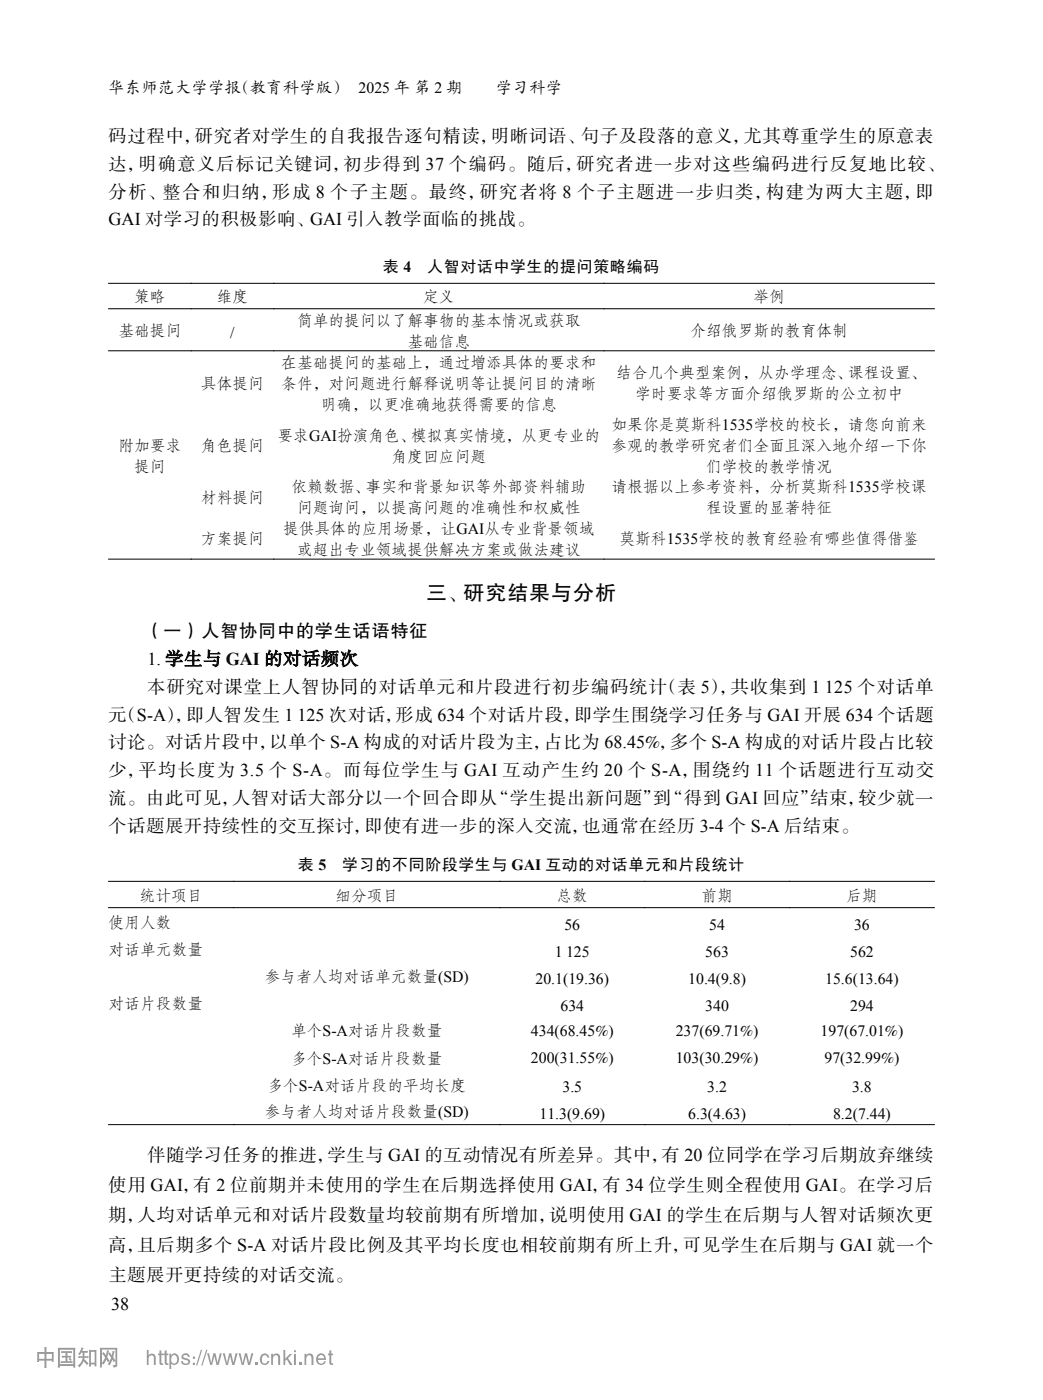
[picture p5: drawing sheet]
<svg xmlns="http://www.w3.org/2000/svg" width="210mm" height="282mm" viewBox="0 0 210 282" stroke-linecap="round" stroke-linejoin="round" font-family="sans-serif">
<defs><g id="words">
<text font-size="4.2" x="85.8" y="120.9">三、研究结果与分析</text>
<g font-size="3.6">
<text x="21.9" y="28.6">码过程中，研究者对学生的自我报告逐句精读，明晰词语、句子及段落的意义，尤其尊重学生的原意表</text>
<text x="21.9" y="34.2">达，明确意义后标记关键词，初步得到 37 个编码。随后，研究者进一步对这些编码进行反复地比较、</text>
<text x="21.9" y="39.8">分析、整合和归纳，形成 8 个子主题。最终，研究者将 8 个子主题进一步归类，构建为两大主题，即</text>
<text x="21.9" y="45.4">GAI 对学习的积极影响、GAI 引入教学面临的挑战。</text>
<text x="29.1" y="128.3">（一）人智协同中的学生话语特征</text>
<text x="29.7" y="133.9">1. 学生与 GAI 的对话频次</text>
<text x="29.7" y="139.5">本研究对课堂上人智协同的对话单元和片段进行初步编码统计（表 5），共收集到 1</text>
<text x="166.1" y="139.5">125 个对话单</text>
<text x="21.9" y="145.1">元（S-A），即人智发生 1</text>
<text x="59.9" y="145.1">125 次对话，形成 634 个对话片段，即学生围绕学习任务与 GAI 开展 634 个话题</text>
<text x="21.9" y="150.8">讨论。对话片段中，以单个 S-A 构成的对话片段为主，占比为 68.45%，多个 S-A 构成的对话片段占比较</text>
<text x="21.9" y="156.4">少，平均长度为 3.5 个 S-A。而每位学生与 GAI 互动产生约 20 个 S-A，围绕约 11 个话题进行互动交</text>
<text x="21.9" y="162">流。由此可见，人智对话大部分以一个回合即从“学生提出新问题”到“得到 GAI 回应”结束，较少就一</text>
<text x="21.9" y="167.6">个话题展开持续性的交互探讨，即使有进一步的深入交流，也通常在经历 3-4 个 S-A 后结束。</text>
<text x="29.7" y="234">伴随学习任务的推进，学生与 GAI 的互动情况有所差异。其中，有 20 位同学在学习后期放弃继续</text>
<text x="21.9" y="240">使用 GAI，有 2 位前期并未使用的学生在后期选择使用 GAI，有 34 位学生则全程使用 GAI。在学习后</text>
<text x="21.9" y="246">期，人均对话单元和对话片段数量均较前期有所增加，说明使用 GAI 的学生在后期与人智对话频次更</text>
<text x="21.9" y="252.1">高，且后期多个 S-A 对话片段比例及其平均长度也相较前期有所上升，可见学生在后期与 GAI 就一个</text>
<text x="21.9" y="258.1">主题展开更持续的对话交流。</text>
<text x="22.4" y="263.9">38</text>
</g>
<g font-size="3.2">
<text x="21.9" y="18.7">华东师范大学学报（教育科学版）</text>
<text x="72.2" y="18.7">2025 年 第 2 期　　学习科学</text>
<text x="77.1" y="54.8">表 4</text>
<text x="86" y="54.8">人智对话中学生的提问策略编码</text>
<text x="27" y="60.9">策略</text>
<text x="43.6" y="60.9">维度</text>
<text x="59.8" y="65.6">简单的提问以了解事物的基本情况或获取</text>
<text x="85.2" y="60.9">定义</text>
<text x="151.7" y="60.9">举例</text>
<text x="23.8" y="67.7">基础提问</text>
<text x="46.4" y="68.1">/</text>
<text x="82" y="69.8">基础信息</text>
<text x="139" y="67.7">介绍俄罗斯的教育体制</text>
<text x="56.6" y="74.1">在基础提问的基础上，通过增添具体的要求和</text>
<text x="124.1" y="76.2">结合几个典型案例，从办学理念、课程设置、</text>
<text x="40.5" y="78.3">具体提问</text>
<text x="56.6" y="78.3">条件，对问题进行解释说明等让提问目的清晰</text>
<text x="64.6" y="82.5">明确，以更准确地获得需要的信息</text>
<text x="127.9" y="80.4">学时要求等方面介绍俄罗斯的公立初中</text>
<text x="55.9" y="88.7">要求GAI扮演角色、模拟真实情境，从更专业的</text>
<text x="123.1" y="86.6">如果你是莫斯科1535学校的校长，请您向前来</text>
<text x="23.8" y="90.8">附加要求</text>
<text x="27" y="95">提问</text>
<text x="40.5" y="90.9">角色提问</text>
<text x="78.9" y="93">角度回应问题</text>
<text x="123.1" y="90.9">参观的教学研究者们全面且深入地介绍一下你</text>
<text x="142.2" y="95.1">们学校的教学情况</text>
<text x="40.5" y="101.3">材料提问</text>
<text x="58.7" y="99.2">依赖数据、事实和背景知识等外部资料辅助</text>
<text x="123.1" y="99.2">请根据以上参考资料，分析莫斯科1535学校课</text>
<text x="57" y="107.5">提供具体的应用场景，让GAI从专业背景领域</text>
<text x="59.8" y="103.4">问题询问，以提高问题的准确性和权威性</text>
<text x="142.2" y="103.4">程设置的显著特征</text>
<text x="40.5" y="109.7">方案提问</text>
<text x="59.8" y="111.8">或超出专业领域提供解决方案或做法建议</text>
<text x="124.7" y="109.7">莫斯科1535学校的教育经验有哪些值得借鉴</text>
<text x="60" y="175.3">表 5</text>
<text x="68.9" y="175.3">学习的不同阶段学生与 GAI 互动的对话单元和片段统计</text>
<text x="28.1" y="181.5">统计项目</text>
<text x="67.5" y="181.5">细分项目</text>
<text x="112.1" y="181.5">总数</text>
<text x="141.2" y="181.5">前期</text>
<text x="170.4" y="181.5">后期</text>
<text x="21.9" y="186.9">使用人数</text>
<text x="113.7" y="187.3">56</text>
<text x="142.8" y="187.3">54</text>
<text x="172" y="187.3">36</text>
<text x="21.9" y="192.4">对话单元数量</text>
<text x="53.3" y="197.9">参与者人均对话单元数量(SD)</text>
<text x="111.8" y="192.7">1</text>
<text x="114" y="192.7">125</text>
<text x="142" y="192.7">563</text>
<text x="171.2" y="192.7">562</text>
<text x="21.9" y="203.3">对话片段数量</text>
<text x="107.8" y="198.2">20.1(19.36)</text>
<text x="112.9" y="203.7">634</text>
<text x="138.6" y="198.2">10.4(9.8)</text>
<text x="142" y="203.7">340</text>
<text x="166.2" y="198.2">15.6(13.64)</text>
<text x="171.2" y="203.7">294</text>
<text x="58.6" y="208.8">单个S-A对话片段数量</text>
<text x="106.9" y="208.8">434(68.45%)</text>
<text x="136.1" y="208.8">237(69.71%)</text>
<text x="165.2" y="208.8">197(67.01%)</text>
<text x="58.6" y="214.3">多个S-A对话片段数量</text>
<text x="106.9" y="214.2">200(31.55%)</text>
<text x="136.1" y="214.2">103(30.29%)</text>
<text x="166" y="214.2">97(32.99%)</text>
<text x="53.9" y="219.7">多个S-A对话片段的平均长度</text>
<text x="113.3" y="220.1">3.5</text>
<text x="142.4" y="220.1">3.2</text>
<text x="171.6" y="220.1">3.8</text>
<text x="53.3" y="225.1">参与者人均对话片段数量(SD)</text>
<text x="108.6" y="225.4">11.3(9.69)</text>
<text x="138.6" y="225.4">6.3(4.63)</text>
<text x="167.8" y="225.4">8.2(7.44)</text>
</g>
</g></defs>
<path d="M21.9 57.1h166.3M21.9 62.2h166.3M21.9 70.7h166.3M21.9 112.6h166.3M21.9 177.5h166.3M21.9 182.8h166.3M21.9 226.6h166.3" fill="none" stroke="#000" stroke-width=".2"/>
<g fill="#999">
<path d="M7.5 272.3v2.1h.4v-.3h1.1l-.1 1.5h.5l-.1-1.5h1.1v.2h.4v-2l-1.5 .1 .1-1h-.5l.1 1zM7.9 272.8h1.1v.9h-1.1zM9.3 272.8h1.1v.9h-1.1z" fill-rule="evenodd"/>
<path d="M12.3 272.2v.4l.9-.1v.6h-.7v.4h.7v.7h-1v.4h2.4v-.4h-1v-.7h.7v-.4h-.7v-.6l.9 .1v-.4zM13.8 273.7l.4 .5 .2-.2a.33 .33 0 0 0-.2-.3 .33 .33 0 0 0-.4 0zM11.6 271.5v4h.5v-.3h2.6v.3h.5v-4zM12.1 271.9h2.6v2.9h-2.6z" fill-rule="evenodd"/>
<path d="M16.4 271.4l-.7 1.4 .4 .2 .3-.5h.3v.7h-.9v.4l.8-.1-.2 .8-.7 .8 .2 .4 1-1.3 .6 .8 .3-.3-.8-.9v-.3l.8 .1v-.4h-.8v-.7h.7v-.4l-1.2 .1 .4-.6zM17.9 271.9v3.4h.4v-.4h.7v.4h.4v-3.4zM18.3 272.3h.7v2.2h-.7z" fill-rule="evenodd"/>
<path d="M20.1 271.5h3.5v3.7l-.7 .3-.3-.5 .6-.1v-.7l-.3 .2-.3-.5-.6 1.2-.3-.3 .7-1.3-.6-.9 .3-.2 .4 .7 .1-1 .5 .3a1.4 1.4 0 0 0 .1 1.7v-2.2h-2.7v2.7l.2-.3a1.01 1.01 0 0 0-.1-1.7l.2-.2 .5 .6 .2-1 .4 .1-.1 .5a1.28 1.28 0 0 0 .2 1.5l-.3 .3-.3-.6-.6 1.1-.3-.2v.8h-.4z" fill-rule="evenodd"/>
<path d="M29.6 271.9h.3v1.1a.79 .79 0 0 1 .9-.3 .79 .79 0 0 1 .6 .8v1.5h-.4v-1.5a.54 .54 0 0 0-.7-.4 .54 .54 0 0 0-.4 .6v1.3h-.3z" fill-rule="evenodd"/>
<path d="M32.1 272h.4v.7h.3v.3h-.3v1.5l.3 .2v.3a.53 .53 0 0 1-.7-.5v-1.5h-.3v-.3h.3z" fill-rule="evenodd"/>
<path d="M33.2 272h.3v.7h.4v.3h-.4v1.5l.4 .2-.1 .3a.53 .53 0 0 1-.6-.5v-1.5h-.3v-.3h.3z" fill-rule="evenodd"/>
<path d="M34.1 272.7v3.1h.4v-1.1a.96 .96 0 0 0 1.1 .1 .96 .96 0 0 0 .5-1 .89 .89 0 0 0-.6-1 .89 .89 0 0 0-1 .3v-.4zM34.8 273.1a.81 .81 0 0 1 1 .7 .81 .81 0 0 1-.9 .9 .99 .99 0 0 1-.1-1.6z" fill-rule="evenodd"/>
<path d="M36.7 272.9l.2-.1a.86 .86 0 0 1 1.3 .6h-.3a.49 .49 0 0 0-.5-.4 .49 .49 0 0 0-.5 .4 1.67 1.67 0 0 1 1.4 .9 .94 .94 0 0 1-.9 .7 .94 .94 0 0 1-.9-.8h.3a.55 .55 0 0 0 .5 .5 .55 .55 0 0 0 .6-.4l-.9-.4a.56 .56 0 0 1-.5-.4 .56 .56 0 0 1 .2-.6z" fill-rule="evenodd"/>
<path d="M38.8 273.3v.4h.5v-.4zM38.8 274.5v.5h.5v-.5z" fill-rule="evenodd"/>
<path d="M40.5 271.9h.2l-1 3.2h-.2z" fill-rule="evenodd"/>
<path d="M41.5 271.9h.3l-1 3.2h-.3z" fill-rule="evenodd"/>
<path d="M41.7 272.6h.4l.4 1.9 .5-1.9h.4l.4 1.9 .5-1.9h.4l-.7 2.4h-.4l-.4-1.8-.5 1.8h-.4z" fill-rule="evenodd"/>
<path d="M44.9 272.6h.4l.4 1.9 .4-1.9h.5l.4 1.9 .4-1.9h.4l-.6 2.4h-.4l-.4-1.8-.5 1.8h-.4z" fill-rule="evenodd"/>
<path d="M48 272.6h.4l.5 1.9 .4-1.9h.4l.5 1.9 .4-1.9h.4l-.6 2.4h-.4l-.5-1.8-.4 1.8h-.4z" fill-rule="evenodd"/>
<path d="M51.5 274.6h.5v.4h-.5z" fill-rule="evenodd"/>
<path d="M52.8 272.8a.95 .95 0 0 1 1.5 .7h-.4a.55 .55 0 0 0-.6-.5 .55 .55 0 0 0-.5 .5l-.1 .3a.59 .59 0 0 0 .4 .9 .59 .59 0 0 0 .8-.5h.4a1 1 0 0 1-1.3 .7 1 1 0 0 1-.7-1.3z" fill-rule="evenodd"/>
<path d="M54.6 272.7h.4v.3a.77 .77 0 0 1 .8-.3 .77 .77 0 0 1 .6 .7v1.6h-.4v-1.4a.51 .51 0 0 0-.4-.6 .51 .51 0 0 0-.6 .4v1.6h-.4z" fill-rule="evenodd"/>
<path d="M57.1 271.9h.3v1.8l1-.9h.4l-.8 .8 .9 1.4h-.5l-.7-1.2-.3 .4v.8h-.3z" fill-rule="evenodd"/>
<path d="M59.2 272v.4h.4v-.4zM59.2 272.8v2.2h.4v-2.2z" fill-rule="evenodd"/>
<path d="M60.3 274.6h.5v.4h-.5z" fill-rule="evenodd"/>
<path d="M61.3 272.7h.4v.3a.77 .77 0 0 1 .8-.3 .77 .77 0 0 1 .6 .7v1.6h-.4v-1.4a.51 .51 0 0 0-.4-.6 .51 .51 0 0 0-.6 .4v1.6h-.4z" fill-rule="evenodd"/>
<path d="M64.2 273.2a.62 .62 0 0 1 .7-.2 .62 .62 0 0 1 .4 .6h-1.3zM64.1 272.9a1.15 1.15 0 0 0-.4 1.4 1.15 1.15 0 0 0 1.3 .6l.4-.2 .2-.5h-.3a.63 .63 0 0 1-.8 .5 .63 .63 0 0 1-.5-.7h1.7a1.04 1.04 0 0 0-.5-1.1 1.04 1.04 0 0 0-1.1 0z" fill-rule="evenodd"/>
<path d="M66.3 272h.4v.7h.4v.3h-.4v1.5l.4 .2-.1 .3a.53 .53 0 0 1-.7-.5v-1.5h-.3v-.3h.3z" fill-rule="evenodd"/>
</g>
<use href="#words"/>
</svg>
